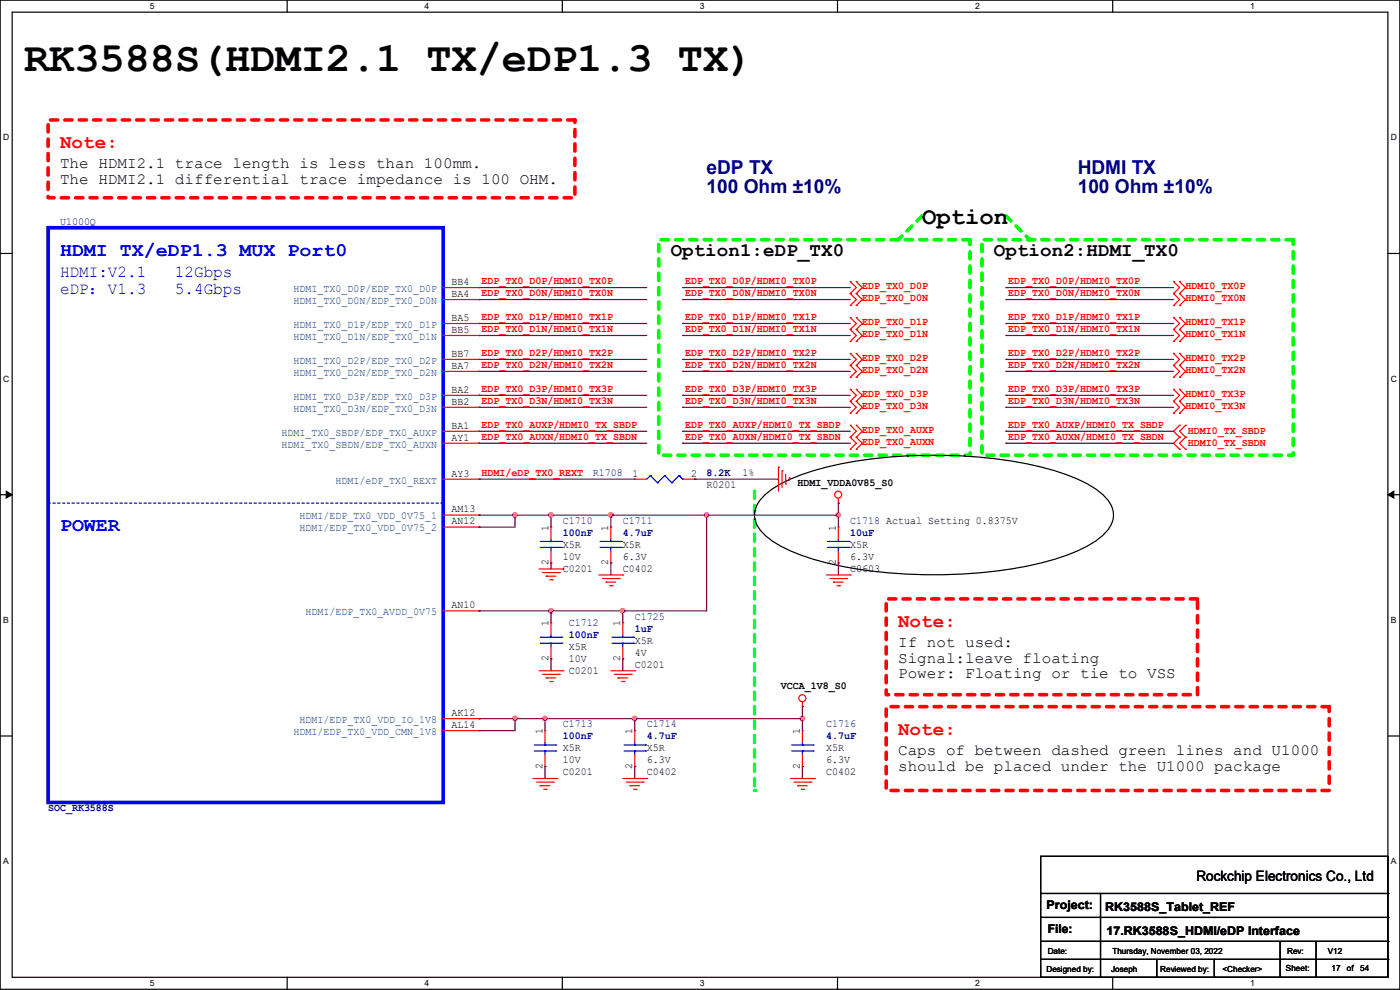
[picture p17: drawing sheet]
<svg xmlns="http://www.w3.org/2000/svg" width="297mm" height="210mm" viewBox="0 0 297 210" stroke-linecap="round" stroke-linejoin="round" font-family="sans-serif">
<defs><g id="words">
<text font-size="8.9" x="5.1" y="15.1">RK3588S(HDMI2.1 TX/eDP1.3 TX)</text>
<text font-size="5.1" x="195.6" y="47.5">Option</text>
<g font-size="4.1" fill="#f00">
<text x="12.7" y="31.4">Note:</text>
<text x="190.5" y="133">Note:</text>
<text x="190.5" y="155.9">Note:</text>
</g>
<g font-size="4.1" fill="#000080">
<text x="149.9" y="36.8">eDP TX</text>
<text x="149.9" y="41">100 Ohm ±10%</text>
<text x="228.6" y="36.8">HDMI TX</text>
<text x="228.6" y="41">100 Ohm ±10%</text>
</g>
<g font-size="4.1" fill="#00f">
<text x="12.7" y="54.3">HDMI TX/eDP1.3 MUX Port0</text>
<text x="12.7" y="112.7">POWER</text>
</g>
<g font-size="4.1">
<text x="142.3" y="54.3">Option1:eDP_TX0</text>
<text x="210.9" y="54.3">Option2:HDMI_TX0</text>
</g>
<g font-size="3.6" fill="#00f">
<text x="12.7" y="58.7">HDMI:V2.1</text>
<text x="37.1" y="58.7">12Gbps</text>
<text x="12.7" y="62.3">eDP：V1.3</text>
<text x="37.1" y="62.3">5.4Gbps</text>
</g>
<g font-size="3.3">
<text x="12.7" y="35.7">The HDMI2.1 trace length is less than 100mm.</text>
<text x="12.7" y="39">The HDMI2.1 differential trace impedance is 100 OHM.</text>
<text x="190.5" y="137.3">If not used:</text>
<text x="190.5" y="140.6">Signal:leave floating</text>
<text x="190.5" y="143.9">Power: Floating or tie to VSS</text>
<text x="190.5" y="160.1">Caps of between dashed green lines and U1000</text>
<text x="190.5" y="163.4">should be placed under the U1000 package</text>
</g>
<text font-size="3" x="253.8" y="186.9">Rockchip Electronics Co., Ltd</text>
<g font-size="2.5">
<text x="222" y="192.9">Project:</text>
<text x="222.3" y="198">File:</text>
<text x="234.5" y="193.2">RK3588S_Tablet_REF</text>
<text x="234.7" y="198.2">17.RK3588S_HDMI/eDP Interface</text>
</g>
<g font-size="2.3" fill="#000080">
<text x="12.7" y="47.6">U1000Q</text>
<text x="125.8" y="101">R1708</text>
<text x="149.9" y="101">8.2K</text>
<text x="119.4" y="111.1">C1710</text>
<text x="119.4" y="113.7">100nF</text>
<text x="132.1" y="111.1">C1711</text>
<text x="132.1" y="113.7">4.7uF</text>
<text x="180.4" y="111.1">C1718 Actual Setting 0.8375V</text>
<text x="180.4" y="113.7">10uF</text>
<text x="134.7" y="131.4">C1725</text>
<text x="120.7" y="132.7">C1712</text>
<text x="120.7" y="135.3">100nF</text>
<text x="134.7" y="134">1uF</text>
<text x="119.4" y="154.3">C1713</text>
<text x="137.2" y="154.3">C1714</text>
<text x="175.3" y="154.3">C1716</text>
<text x="119.4" y="156.8">100nF</text>
<text x="137.2" y="156.8">4.7uF</text>
<text x="175.3" y="156.8">4.7uF</text>
<text x="10.2" y="172.1">SOC_RK3588S</text>
</g>
<g font-size="2.3" fill="#004080">
<text x="62.3" y="61.9">HDMI_TX0_D0P/EDP_TX0_D0P</text>
<text x="62.3" y="64.5">HDMI_TX0_D0N/EDP_TX0_D0N</text>
<text x="62.3" y="69.6">HDMI_TX0_D1P/EDP_TX0_D1P</text>
<text x="62.3" y="72.1">HDMI_TX0_D1N/EDP_TX0_D1N</text>
<text x="62.3" y="77.2">HDMI_TX0_D2P/EDP_TX0_D2P</text>
<text x="62.3" y="79.7">HDMI_TX0_D2N/EDP_TX0_D2N</text>
<text x="62.3" y="84.8">HDMI_TX0_D3P/EDP_TX0_D3P</text>
<text x="62.3" y="87.3">HDMI_TX0_D3N/EDP_TX0_D3N</text>
<text x="59.7" y="92.4">HDMI_TX0_SBDP/EDP_TX0_AUXP</text>
<text x="59.7" y="95">HDMI_TX0_SBDN/EDP_TX0_AUXN</text>
<text x="71.2" y="102.6">HDMI/eDP_TX0_REXT</text>
<text x="63.5" y="110.2">HDMI/EDP_TX0_VDD_0V75_1</text>
<text x="63.5" y="112.7">HDMI/EDP_TX0_VDD_0V75_2</text>
<text x="64.8" y="130.5">HDMI/EDP_TX0_AVDD_0V75</text>
<text x="62.3" y="155.9">HDMI/EDP_TX0_VDD_CMN_1V8</text>
<text x="63.5" y="153.4">HDMI/EDP_TX0_VDD_IO_1V8</text>
</g>
<g font-size="2.3">
<text x="95.8" y="60.5">BB4</text>
<text x="95.8" y="63">BA4</text>
<text x="95.8" y="68.1">BA5</text>
<text x="95.8" y="70.6">BB5</text>
<text x="95.8" y="75.7">BB7</text>
<text x="95.8" y="78.2">BA7</text>
<text x="95.8" y="83.3">BA2</text>
<text x="95.8" y="85.9">BB2</text>
<text x="95.8" y="90.9">BA1</text>
<text x="95.8" y="93.5">AY1</text>
<text x="95.8" y="101.1">AY3</text>
<text x="134.2" y="101.1">1</text>
<text x="146.6" y="101.1">2</text>
<text x="157.5" y="101">1%</text>
<text x="149.9" y="103.5">R0201</text>
<text x="169.2" y="103">HDMI_VDDA0V85_S0</text>
<text x="95.8" y="108.7">AM13</text>
<text x="95.8" y="111.3">AN12</text>
<text x="116.3" y="112.6" transform="rotate(-90 116.3 112.6)">1</text>
<text x="129" y="112.6" transform="rotate(-90 129 112.6)">1</text>
<text x="177.3" y="112.6" transform="rotate(-90 177.3 112.6)">1</text>
<text x="116.3" y="119.9" transform="rotate(-90 116.3 119.9)">2</text>
<text x="119.4" y="116.2">X5R</text>
<text x="119.4" y="118.7">10V</text>
<text x="129" y="119.9" transform="rotate(-90 129 119.9)">2</text>
<text x="132.1" y="116.2">X5R</text>
<text x="132.1" y="118.7">6.3V</text>
<text x="177.3" y="119.9" transform="rotate(-90 177.3 119.9)">2</text>
<text x="180.4" y="116.2">X5R</text>
<text x="180.4" y="118.7">6.3V</text>
<text x="119.4" y="121.3">C0201</text>
<text x="132.1" y="121.3">C0402</text>
<text x="180.4" y="121.3">C0603</text>
<text x="95.8" y="129">AN10</text>
<text x="116.3" y="132.9" transform="rotate(-90 116.3 132.9)">1</text>
<text x="120.7" y="137.8">X5R</text>
<text x="131.6" y="132.9" transform="rotate(-90 131.6 132.9)">1</text>
<text x="134.7" y="136.5">X5R</text>
<text x="116.3" y="140.3" transform="rotate(-90 116.3 140.3)">2</text>
<text x="120.7" y="142.9">C0201</text>
<text x="120.7" y="140.3">10V</text>
<text x="131.6" y="140.3" transform="rotate(-90 131.6 140.3)">2</text>
<text x="134.7" y="141.6">C0201</text>
<text x="134.7" y="139.1">4V</text>
<text x="165.7" y="146.2">VCCA_1V8_S0</text>
<text x="95.8" y="151.9">AK12</text>
<text x="95.8" y="154.4">AL14</text>
<text x="115.1" y="155.7" transform="rotate(-90 115.1 155.7)">1</text>
<text x="134.1" y="155.7" transform="rotate(-90 134.1 155.7)">1</text>
<text x="169.7" y="155.7" transform="rotate(-90 169.7 155.7)">1</text>
<text x="119.4" y="159.4">X5R</text>
<text x="119.4" y="161.9">10V</text>
<text x="137.2" y="159.4">X5R</text>
<text x="137.2" y="161.9">6.3V</text>
<text x="175.3" y="159.4">X5R</text>
<text x="175.3" y="161.9">6.3V</text>
<text x="115.1" y="163.1" transform="rotate(-90 115.1 163.1)">2</text>
<text x="119.4" y="164.5">C0201</text>
<text x="134.1" y="163.1" transform="rotate(-90 134.1 163.1)">2</text>
<text x="137.2" y="164.5">C0402</text>
<text x="169.7" y="163.1" transform="rotate(-90 169.7 163.1)">2</text>
<text x="175.3" y="164.5">C0402</text>
</g>
<g font-size="2.3" fill="#f00">
<text x="102.2" y="60.3">EDP_TX0_D0P/HDMI0_TX0P</text>
<text x="102.2" y="62.8">EDP_TX0_D0N/HDMI0_TX0N</text>
<text x="145.3" y="60.3">EDP_TX0_D0P/HDMI0_TX0P</text>
<text x="145.3" y="62.8">EDP_TX0_D0N/HDMI0_TX0N</text>
<text x="182.9" y="63.9">EDP_TX0_D0N</text>
<text x="182.9" y="61.3">EDP_TX0_D0P</text>
<text x="213.9" y="60.3">EDP_TX0_D0P/HDMI0_TX0P</text>
<text x="213.9" y="62.8">EDP_TX0_D0N/HDMI0_TX0N</text>
<text x="251.5" y="63.9">HDMI0_TX0N</text>
<text x="251.5" y="61.3">HDMI0_TX0P</text>
<text x="102.2" y="67.9">EDP_TX0_D1P/HDMI0_TX1P</text>
<text x="102.2" y="70.4">EDP_TX0_D1N/HDMI0_TX1N</text>
<text x="145.3" y="67.9">EDP_TX0_D1P/HDMI0_TX1P</text>
<text x="145.3" y="70.4">EDP_TX0_D1N/HDMI0_TX1N</text>
<text x="182.9" y="71.5">EDP_TX0_D1N</text>
<text x="182.9" y="69">EDP_TX0_D1P</text>
<text x="213.9" y="67.9">EDP_TX0_D1P/HDMI0_TX1P</text>
<text x="213.9" y="70.4">EDP_TX0_D1N/HDMI0_TX1N</text>
<text x="251.5" y="71.5">HDMI0_TX1N</text>
<text x="251.5" y="69">HDMI0_TX1P</text>
<text x="102.2" y="75.5">EDP_TX0_D2P/HDMI0_TX2P</text>
<text x="145.3" y="75.5">EDP_TX0_D2P/HDMI0_TX2P</text>
<text x="182.9" y="76.6">EDP_TX0_D2P</text>
<text x="213.9" y="75.5">EDP_TX0_D2P/HDMI0_TX2P</text>
<text x="251.5" y="76.6">HDMI0_TX2P</text>
<text x="102.2" y="78.1">EDP_TX0_D2N/HDMI0_TX2N</text>
<text x="102.2" y="83.1">EDP_TX0_D3P/HDMI0_TX3P</text>
<text x="145.3" y="78.1">EDP_TX0_D2N/HDMI0_TX2N</text>
<text x="145.3" y="83.1">EDP_TX0_D3P/HDMI0_TX3P</text>
<text x="182.9" y="79.1">EDP_TX0_D2N</text>
<text x="213.9" y="78.1">EDP_TX0_D2N/HDMI0_TX2N</text>
<text x="213.9" y="83.1">EDP_TX0_D3P/HDMI0_TX3P</text>
<text x="251.5" y="79.1">HDMI0_TX2N</text>
<text x="102.2" y="85.7">EDP_TX0_D3N/HDMI0_TX3N</text>
<text x="145.3" y="85.7">EDP_TX0_D3N/HDMI0_TX3N</text>
<text x="182.9" y="86.7">EDP_TX0_D3N</text>
<text x="182.9" y="84.2">EDP_TX0_D3P</text>
<text x="213.9" y="85.7">EDP_TX0_D3N/HDMI0_TX3N</text>
<text x="251.5" y="86.7">HDMI0_TX3N</text>
<text x="251.5" y="84.2">HDMI0_TX3P</text>
<text x="102.2" y="93.3">EDP_TX0_AUXN/HDMI0_TX_SBDN</text>
<text x="102.2" y="90.8">EDP_TX0_AUXP/HDMI0_TX_SBDP</text>
<text x="145.3" y="93.3">EDP_TX0_AUXN/HDMI0_TX_SBDN</text>
<text x="145.3" y="90.8">EDP_TX0_AUXP/HDMI0_TX_SBDP</text>
<text x="182.9" y="94.4">EDP_TX0_AUXN</text>
<text x="182.9" y="91.8">EDP_TX0_AUXP</text>
<text x="213.9" y="93.3">EDP_TX0_AUXN/HDMI0_TX_SBDN</text>
<text x="213.9" y="90.8">EDP_TX0_AUXP/HDMI0_TX_SBDP</text>
<text x="252" y="92.1">HDMI0_TX_SBDP</text>
<text x="252" y="94.6">HDMI0_TX_SBDN</text>
<text x="102.2" y="100.9">HDMI/eDP_TX0_REXT</text>
</g>
<g font-size="1.8">
<text x="31.8" y="1.9">5</text>
<text x="90.1" y="1.9">4</text>
<text x="148.5" y="1.9">3</text>
<text x="206.8" y="1.9">2</text>
<text x="265.2" y="1.9">1</text>
<text x=".7" y="29.8">D</text>
<text x="295.1" y="29.8">D</text>
<text x=".7" y="80.9">C</text>
<text x="295.1" y="80.9">C</text>
<text x=".7" y="132.1">B</text>
<text x="295.1" y="132.1">B</text>
<text x=".7" y="183.3">A</text>
<text x="295.1" y="183.3">A</text>
<text x="222.3" y="202.3">Date:</text>
<text x="236" y="202.3">Thursday, November 03, 2022</text>
<text x="273.1" y="202.3">Rev:</text>
<text x="281.7" y="202.3">V12</text>
<text x="31.8" y="209.2">5</text>
<text x="90.1" y="209.2">4</text>
<text x="148.5" y="209.2">3</text>
<text x="206.8" y="209.2">2</text>
<text x="222" y="206.1">Designed by:</text>
<text x="235.7" y="206.1">Joseph</text>
<text x="246.1" y="206.1">Reviewed by:</text>
<text x="259.4" y="206.1">&lt;Checker&gt;</text>
<text x="265.2" y="209.2">1</text>
<text x="272.8" y="205.9">Sheet:</text>
<text x="282.5" y="205.9">17</text>
<text x="285.7" y="205.9">of</text>
<text x="288.6" y="205.9">54</text>
</g>
</g></defs>
<path d="M0 0h297v209.8h-297zM2.6 2.6h291.8v204.7h-291.8z" fill="none" stroke="#000" stroke-width=".25"/>
<g fill="#fff">
<path d="M31.7 .3h1v2h-1z"/>
<path d="M31.7 207.6h1v2h-1z"/>
</g>
<path d="M60.9 0v2.6M60.9 207.3v2.5" fill="none" stroke="#000" stroke-width=".25"/>
<g fill="#fff">
<path d="M90.1 .3h1v2h-1z"/>
<path d="M90.1 207.6h1v2h-1z"/>
</g>
<path d="M119.3 0v2.6M119.3 207.3v2.5" fill="none" stroke="#000" stroke-width=".25"/>
<g fill="#fff">
<path d="M148.5 .3h.9v2h-.9z"/>
<path d="M148.5 207.6h.9v2h-.9z"/>
</g>
<path d="M177.7 0v2.6M177.7 207.3v2.5" fill="none" stroke="#000" stroke-width=".25"/>
<g fill="#fff">
<path d="M206.8 .3h1v2h-1z"/>
<path d="M206.8 207.6h1v2h-1z"/>
</g>
<path d="M236.1 0v2.6M236.1 207.3v2.5" fill="none" stroke="#000" stroke-width=".25"/>
<g fill="#fff">
<path d="M265.2 .3h1v2h-1z"/>
<path d="M265.2 207.6h1v2h-1z"/>
<path d="M.7 28.2h1.2v1.9h-1.2z"/>
<path d="M295.1 28.2h1.2v1.9h-1.2z"/>
<path d="M.7 79.3h1.2v2h-1.2z"/>
<path d="M295.1 79.3h1.2v2h-1.2z"/>
</g>
<path d="M0 53.8h2.6M294.4 53.8h2.6" fill="none" stroke="#000" stroke-width=".25"/>
<g fill="#fff">
<path d="M.7 130.5h1.2v2h-1.2z"/>
<path d="M295.1 130.5h1.1v2h-1.1z"/>
</g>
<path d="M0 104.9h2.6M294.4 104.9h2.6" fill="none" stroke="#000" stroke-width=".25"/>
<path d="M1.3 104.2l1.3 .7-1.3 .8zM294.4 104.9l1.3-.7v1.5z" fill="#000" stroke="#000" stroke-width=".21"/>
<g fill="#fff">
<path d="M.7 181.7h1.2v2h-1.2z"/>
<path d="M295.1 181.7h1.1v2h-1.1z"/>
</g>
<path d="M0 156.1h2.6M294.4 156.1h2.6" fill="none" stroke="#000" stroke-width=".25"/>
<path d="M160.1 104.2v63.5" fill="none" stroke="#00ff40" stroke-width=".76" stroke-dasharray="1.5 1.5"/>
<circle cx="160.1" cy="167.7" r=".38" fill="#00ff40" stroke-dasharray="1.5 1.5"/>
<path d="M139.7 50.8h66.1v45.8h-66.1zM195.6 45.8l-5.1 5M208.3 50.8h66.1v45.8h-66.1z" fill="none" stroke="#0f0" stroke-width=".76" stroke-dasharray="1.5 1.5"/>
<circle cx="190.5" cy="50.8" r=".38" fill="#0f0" stroke-dasharray="1.5 1.5"/>
<path d="M213.4 45.8l5.1 5" fill="none" stroke="#0f0" stroke-width=".76" stroke-dasharray="1.5 1.5"/>
<circle cx="218.5" cy="50.8" r=".38" fill="#0f0" stroke-dasharray="1.5 1.5"/>
<path d="M10.2 25.4h111.8v16.6h-111.8zM188 127h66v20.4h-66zM188 149.9h94v17.8h-94z" fill="none" stroke="#f00" stroke-width=".76" stroke-dasharray="1.5 1.5"/>
<g fill="none" stroke="#000" stroke-width=".25">
<path d="M161.8 105.4a27.7 27.7 0 0 1 12.5-6.1 103.2 103.2 0 0 1 47.7 0 27.7 27.7 0 0 1 12.5 6.1 5 5 0 0 1 0 7.7 27.7 27.7 0 0 1-12.5 6 103.2 103.2 0 0 1-47.7 0 27.7 27.7 0 0 1-12.5-6 5 5 0 0 1 0-7.7zM220.8 181.7h73.6v25.6h-73.6zM220.8 189.5h73.6M220.8 194.6h73.6M220.8 199.7h73.6M233.5 189.5v17.8M271.6 199.7v7.6M279.2 199.7v7.6M294.4 189.5h.1M294.4 194.6h.1M294.4 199.7h.1M220.8 203.5h73.6"/>
<path d="M233.5 207.3h.1M245.4 207.3h.1M245.4 203.5v3.8M257.6 207.3h.1M257.6 203.5v3.8M271.6 207.3h.1M279.2 207.3h.1M294.4 203.5h.1"/>
</g>
<g fill="none" stroke="#f00" stroke-width=".25">
<path d="M180.4 59.7h.1M180.4 59.7l1.3 1.3-1.3 1.3M181.7 59.7h.1M181.7 59.7l1.2 1.3-1.2 1.3M249 59.7h.1M249 59.7l1.2 1.3-1.2 1.3M250.2 59.7h.1M250.2 59.7l1.3 1.3-1.3 1.3M94 61h7.6M94 63.5h7.6M94 68.6h7.6M94 71.2h7.6"/>
<path d="M94 76.2h7.6M94 78.8h7.6M101.6 61h.1M101.6 63.5h.1M101.6 68.6h.1M101.6 71.2h.1M101.6 76.2h.1M101.6 78.8h.1M180.4 77.5h.1M180.4 75h.1M180.4 72.4h.1M180.4 69.9h.1"/>
<path d="M180.4 67.4h.1M180.4 64.8h.1M180.4 62.3h.1M180.4 77.5l1.3 1.3-1.3 1.3M180.4 75l1.3 1.2-1.3 1.3M180.4 69.9l1.3 1.3-1.3 1.2M180.4 67.4l1.3 1.2-1.3 1.3M180.4 62.3l1.3 1.2-1.3 1.3M181.7 77.5h.1M181.7 75h.1M181.7 72.4h.1M181.7 69.9h.1"/>
<path d="M181.7 67.4h.1M181.7 64.8h.1M181.7 62.3h.1M181.7 77.5l1.2 1.3-1.2 1.3M181.7 75l1.2 1.2-1.2 1.3M181.7 69.9l1.2 1.3-1.2 1.2M181.7 67.4l1.2 1.2-1.2 1.3M181.7 62.3l1.2 1.2-1.2 1.3M249 64.8h.1M249 62.3h.1M249 72.4h.1M249 69.9h.1"/>
<path d="M249 67.4h.1M249 77.5h.1M249 75h.1M249 62.3l1.2 1.2-1.2 1.3M249 69.9l1.2 1.3-1.2 1.2M249 67.4l1.2 1.2-1.2 1.3M249 77.5l1.2 1.3-1.2 1.3M249 75l1.2 1.2-1.2 1.3M250.2 64.8h.1M250.2 62.3h.1M250.2 72.4h.1M250.2 69.9h.1"/>
<path d="M250.2 67.4h.1M250.2 77.5h.1M250.2 75h.1M250.2 62.3l1.3 1.2-1.3 1.3M250.2 69.9l1.3 1.3-1.3 1.2M250.2 67.4l1.3 1.2-1.3 1.3M250.2 77.5l1.3 1.3-1.3 1.3M250.2 75l1.3 1.2-1.3 1.3M94 83.9h7.6M94 86.4h7.6M94 91.5h7.6M94 94h7.6"/>
<path d="M101.6 83.9h.1M101.6 86.4h.1M101.6 91.5h.1M101.6 94h.1M165.1 99.1h.1M165.1 99.1v5.1M165.9 99.9h.1M165.9 99.9v3.5M180.4 80.1h.1M180.4 87.7h.1M180.4 85.1h.1M180.4 82.6h.1"/>
<path d="M180.4 95.3h.1M180.4 92.8h.1M180.4 90.2h.1M180.4 85.1l1.3 1.3-1.3 1.3M180.4 82.6l1.3 1.3-1.3 1.2M180.4 92.8l1.3 1.2-1.3 1.3M180.4 90.2l1.3 1.3-1.3 1.3M181.7 80.1h.1M181.7 87.7h.1M181.7 85.1h.1M181.7 82.6h.1M181.7 95.3h.1"/>
<path d="M181.7 92.8h.1M181.7 90.2h.1M181.7 85.1l1.2 1.3-1.2 1.3M181.7 82.6l1.2 1.3-1.2 1.2M181.7 92.8l1.2 1.2-1.2 1.3M181.7 90.2l1.2 1.3-1.2 1.3M249 80.1h.1M249 87.7h.1M249 85.1h.1M249 82.6h.1M249 85.1l1.2 1.3-1.2 1.3M249 82.6l1.2 1.3-1.2 1.2"/>
<path d="M250.2 90.2h.1M250.2 92.8h.1M250.2 95.3h.1M250.2 80.1h.1M250.2 87.7h.1M250.2 85.1h.1M250.2 82.6h.1M250.2 90.2l-1.2 1.3 1.2 1.3M250.2 92.8l-1.2 1.2 1.2 1.3M250.2 85.1l1.3 1.3-1.3 1.3M250.2 82.6l1.3 1.3-1.3 1.2M251.5 92.8h.1"/>
<path d="M251.5 90.2h.1M251.5 95.3h.1M251.5 90.2l-1.3 1.3 1.3 1.3M251.5 92.8l-1.3 1.2 1.3 1.3M94 101.6h7.6M94 109.3h7.6M94 111.8h7.6M101.6 101.6h.1M101.6 109.3h.1M101.6 111.8h.1M116.9 111.8h.1M116.9 119.4h.1"/>
<path d="M116.9 111.8v2.5M116.9 116.9v2.5M129.6 111.8h.1M129.6 119.4h.1M129.6 111.8v2.5M129.6 116.9v2.5M134.7 101.6h.1M134.7 101.6h2.5M144.8 101.6h2.6M147.4 101.6h.1M166.7 102.7h.1M166.7 100.6v2.1"/>
<path d="M167.4 101.4h.1M167.4 101.4v.5M177.8 106.7h.1M177.8 111.8h.1M177.8 119.4h.1M177.8 105.7v1M177.8 111.8v2.5M177.8 116.9v2.5M94 129.6h7.6M101.6 129.6h.1M114.3 120.7h5.1M115.1 121.5h3.6"/>
<path d="M115.9 122.2h.1M115.9 122.2h2M116.6 123h.5M116.9 132.1h.1M116.9 139.7h.1M116.9 132.1v2.6M116.9 137.2v2.5M117.1 123h.1M118.7 121.5h.1M119.4 120.7h.1M127 122h5.1M127.8 122.7h3.6"/>
<path d="M128.6 123.5h.1M128.6 123.5h2M129.3 124.2h.5M129.8 124.2h.1M131.4 122.7h.1M132.1 122h.1M132.1 132.1h.1M132.1 139.7h.1M132.1 132.1v2.6M132.1 137.2v2.5M175.3 122h5.1M176.1 122.7h3.5"/>
<path d="M176.8 123.5h.1M176.8 123.5h2.1M177.6 124.2h.5M178.1 124.2h.1M179.6 122.7h.1M180.4 122h.1M94 152.4h7.6M94 155h7.6M101.6 152.4h.1M101.6 155h.1M114.3 142.3h5.1M115.1 143h3.6"/>
<path d="M115.6 155h.1M115.6 155v2.5M115.9 143.8h.1M115.9 143.8h2M116.6 144.6h.5M117.1 144.6h.1M118.7 143h.1M119.4 142.3h.1M129.6 142.3h5.1M130.3 143h3.6M131.1 143.8h.1M131.1 143.8h2"/>
<path d="M131.9 144.6h.5M132.4 144.6h.1M133.9 143h.1M134.7 142.3h.1M134.7 155h.1M134.7 155v2.5M170.2 149.9h.1M170.2 155h.1M170.2 148.9v1M170.2 155v2.5M113.1 165.1h5.1M113.8 165.9h3.6"/>
<path d="M114.6 166.7h.1M114.6 166.7h2M115.4 167.4h.5M115.6 162.6h.1M115.6 160.1v2.5M115.9 167.4h.1M117.4 165.9h.1M118.2 165.1h.1M132.1 165.1h5.1M132.9 165.9h3.5M133.6 166.7h.1M133.6 166.7h2.1"/>
<path d="M134.4 167.4h.5M134.7 162.6h.1M134.7 160.1v2.5M134.9 167.4h.1M136.4 165.9h.1M137.2 165.1h.1M167.7 165.1h5.1M168.4 165.9h3.6M169.2 166.7h.1M169.2 166.7h2M170 167.4h.5M170.2 162.6h.1"/>
<path d="M170.2 160.1v2.5M170.5 167.4h.1M172 165.9h.1M172.8 165.1h.1"/>
<circle cx="177.8" cy="104.9" r=".74"/>
<circle cx="170.2" cy="148.1" r=".74"/>
</g>
<path d="M10.2 48.3h83.8v121.9h-83.8z" fill="none" stroke="#00f" stroke-width=".76"/>
<path d="M10.2 106.7h83.8M94 106.7h.1" fill="none" stroke="#00f" stroke-width=".25" stroke-dasharray=".5 .5"/>
<g fill="none" stroke="#00f" stroke-width=".25">
<path d="M114.6 116.1h4.6M114.6 114.9h4.6M116.9 114.9h.1M116.9 116.1h.1M116.9 114.3v.6M116.9 116.1v.8M119.2 116.1h.1M119.2 114.9h.1M127.3 116.1h4.6M127.3 114.9h4.6M129.6 114.9h.1M129.6 116.1h.1"/>
<path d="M129.6 114.3v.6M129.6 116.1v.8M131.9 116.1h.1M131.9 114.9h.1M138 100.9h.1M138 100.9l-.8 .7M138 100.9l1.5 1.5M139.5 102.4h.1M141 100.9h.1M141 100.9l-1.5 1.5M141 100.9l1.5 1.5M142.5 102.4h.1"/>
<path d="M144.1 100.9h.1M144.1 100.9l-1.6 1.5M144.1 100.9l.7 .7M144.8 101.6h.1M175.6 116.1h4.5M175.6 114.9h4.5M177.8 114.9h.1M177.8 116.1h.1M177.8 114.3v.6M177.8 116.1v.8M180.1 116.1h.1M180.1 114.9h.1"/>
<path d="M114.6 136.4h4.6M114.6 135.2h4.6M116.9 135.2h.1M116.9 136.4h.1M116.9 134.7v.5M116.9 136.4v.8M119.2 136.4h.1M119.2 135.2h.1M129.8 136.4h4.6M129.8 135.2h4.6M132.1 135.2h.1M132.1 136.4h.1"/>
<path d="M132.1 134.7v.5M132.1 136.4v.8M134.4 136.4h.1M134.4 135.2h.1M113.3 159.3h4.6M113.3 158h4.6M115.6 158h.1M115.6 159.3h.1M115.6 157.5v.5M115.6 159.3v.8M117.9 159.3h.1M117.9 158h.1"/>
<path d="M132.4 159.3h4.5M132.4 158h4.5M134.7 158h.1M134.7 159.3h.1M134.7 157.5v.5M134.7 159.3v.8M136.9 159.3h.1M136.9 158h.1M167.9 159.3h4.6M167.9 158h4.6M170.2 158h.1M170.2 159.3h.1"/>
<path d="M170.2 157.5v.5M170.2 159.3v.8M172.5 159.3h.1M172.5 158h.1"/>
</g>
<g fill="none" stroke="#800040" stroke-width=".25">
<path d="M101.6 61h.1M101.6 63.5h.1M101.6 68.6h.1M101.6 71.2h.1M101.6 78.8h.1M101.6 76.2h.1M101.6 61h35.6M101.6 63.5h35.6M101.6 68.6h35.6M101.6 71.2h35.6M101.6 78.8h35.6M101.6 76.2h35.6"/>
<path d="M144.8 61h.1M144.8 63.5h.1M144.8 68.6h.1M144.8 71.2h.1M144.8 78.8h.1M144.8 76.2h.1M144.8 61h35.6M144.8 63.5h35.6M144.8 68.6h35.6M144.8 71.2h35.6M144.8 78.8h35.6M144.8 76.2h35.6"/>
<path d="M213.4 61h.1M213.4 63.5h.1M213.4 68.6h.1M213.4 71.2h.1M213.4 78.8h.1M213.4 76.2h.1M213.4 61h35.6M213.4 63.5h35.6M213.4 68.6h35.6M213.4 71.2h35.6M213.4 78.8h35.6M213.4 76.2h35.6"/>
<path d="M101.6 94h.1M101.6 91.5h.1M101.6 86.4h.1M101.6 83.9h.1M101.6 94h35.6M101.6 91.5h35.6M101.6 86.4h35.6M101.6 83.9h35.6M144.8 86.4h.1M144.8 83.9h.1M144.8 94h.1M144.8 91.5h.1"/>
<path d="M144.8 94h35.6M144.8 91.5h35.6M144.8 86.4h35.6M144.8 83.9h35.6M213.4 86.4h.1M213.4 83.9h.1M213.4 94h.1M213.4 91.5h.1M213.4 94h35.6M213.4 91.5h35.6M213.4 86.4h35.6M213.4 83.9h35.6"/>
<path d="M101.6 109.3h.1M101.6 111.8h.1M101.6 101.6h.1M101.6 109.3h76.2M101.6 101.6h33.1M109.3 109.3h.1M109.3 109.3v2.5h-7.7M116.9 119.4h.1M116.9 109.3h.1M116.9 109.3v2.5M116.9 119.4v1.3M129.6 109.3h.1"/>
<path d="M129.6 119.4h.1M129.6 109.3v2.5M129.6 119.4v2.6M147.4 101.6h.1M147.4 101.6h17.7M149.9 109.3h.1M149.9 109.3v20.3h-48.3M177.8 109.3h.1M177.8 119.4h.1M177.8 106.7h.1M177.8 106.7v5.1M177.8 119.4v2.6"/>
<path d="M101.6 129.6h.1M116.9 129.6h.1M116.9 139.7h.1M116.9 129.6v2.5M116.9 139.7v2.6M132.1 139.7h.1M132.1 129.6h.1M132.1 129.6v2.5M132.1 139.7v2.6M101.6 155h.1M101.6 152.4h.1M101.6 152.4h68.6"/>
<path d="M109.3 152.4h.1M109.3 152.4v2.6h-7.7M115.6 152.4h.1M115.6 152.4v2.6M134.7 152.4h.1M134.7 152.4v2.6M170.2 152.4h.1M170.2 149.9h.1M170.2 149.9v5.1M115.6 162.6h.1M115.6 162.6v2.5M134.7 162.6h.1"/>
<path d="M134.7 162.6v2.5M170.2 162.6h.1M170.2 162.6v2.5"/>
</g>
<g fill="#f0f" stroke="#f0f" stroke-width=".25">
<circle cx="129.6" cy="109.2" r=".49"/>
<circle cx="116.9" cy="109.2" r=".49"/>
<circle cx="109.2" cy="109.2" r=".49"/>
<circle cx="170.2" cy="152.4" r=".49"/>
<circle cx="134.6" cy="152.4" r=".49"/>
<circle cx="115.6" cy="152.4" r=".49"/>
<circle cx="109.2" cy="152.4" r=".49"/>
<circle cx="132.1" cy="129.6" r=".49"/>
<circle cx="116.9" cy="129.6" r=".49"/>
<circle cx="149.9" cy="109.2" r=".49"/>
<circle cx="177.8" cy="109.2" r=".49"/>
</g>
<use href="#words"/>
</svg>
